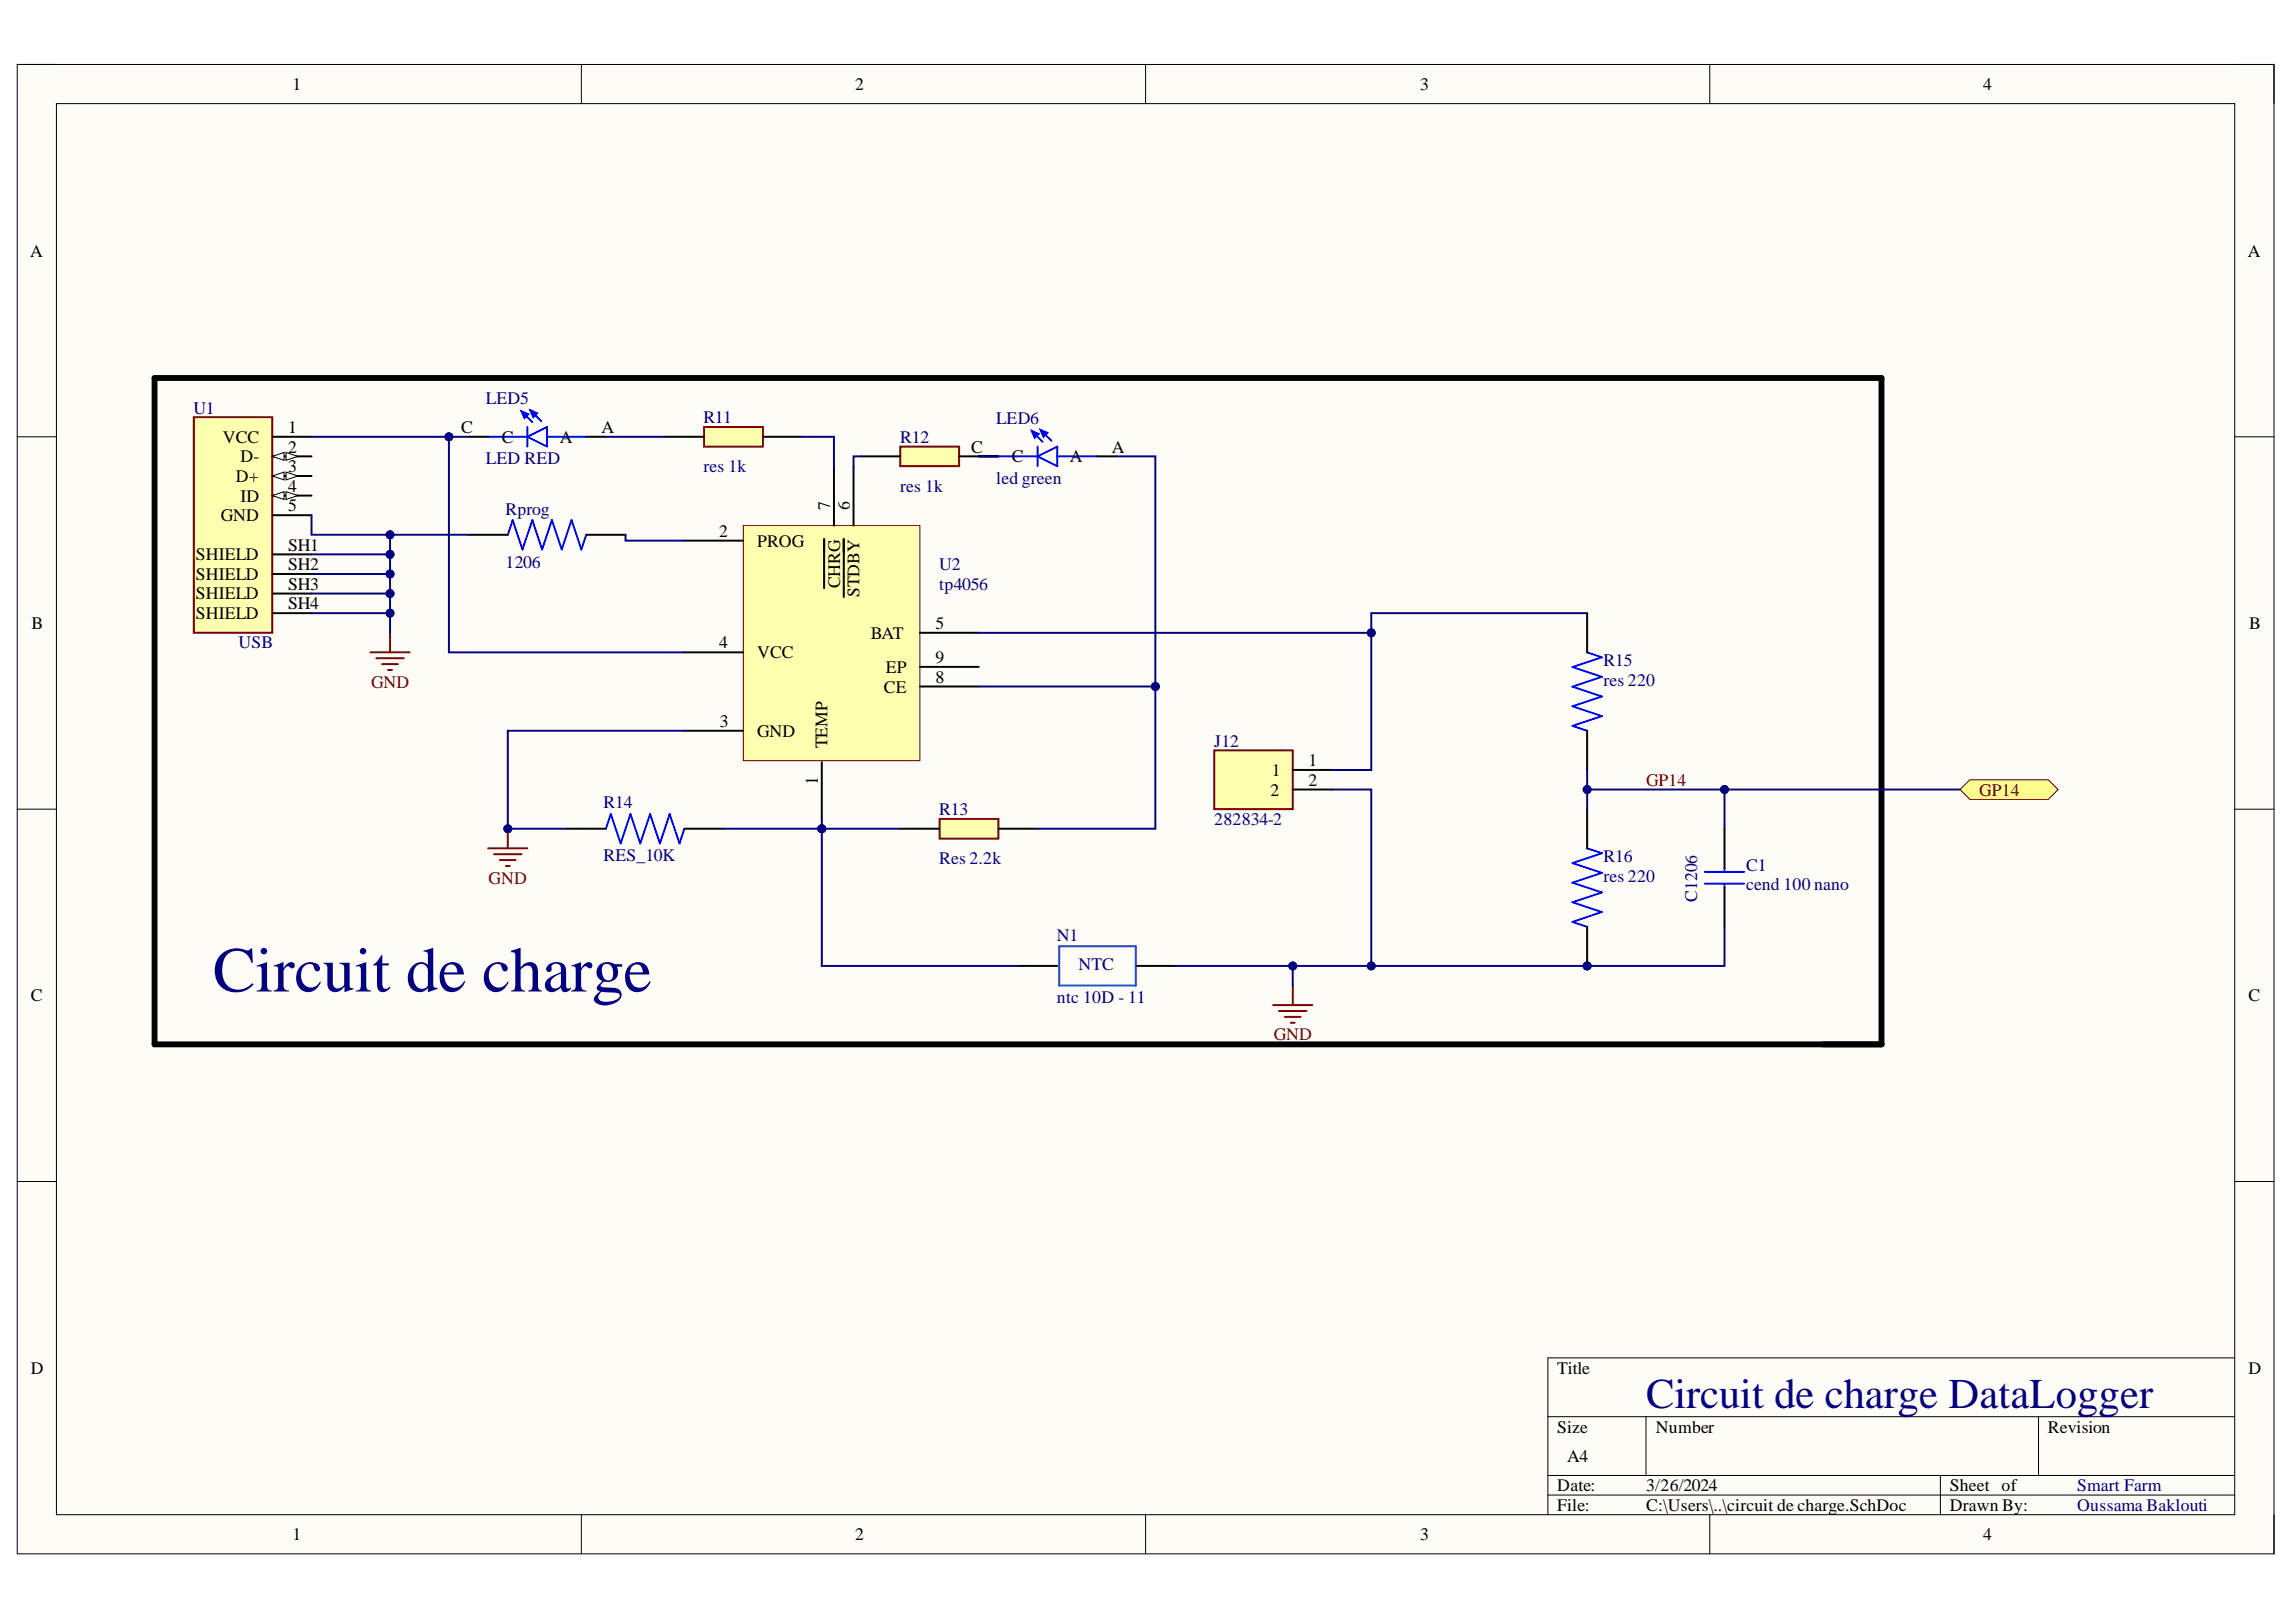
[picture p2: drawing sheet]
<svg xmlns="http://www.w3.org/2000/svg" width="297mm" height="210mm" viewBox="0 0 297 210" stroke-linecap="round" stroke-linejoin="round" font-family="sans-serif">
<defs><g id="words">
<text font-size="8.3" fill="#000080" x="27.5" y="128.3">Circuit de charge</text>
<text font-size="5.5" fill="#000080" x="213" y="182.2">Circuit de charge DataLogger</text>
<g font-size="2.3">
<text x="37.9" y="11.6">1</text>
<text x="110.6" y="11.6">2</text>
<text x="183.7" y="11.6">3</text>
<text x="256.6" y="11.6">4</text>
<text x="3.9" y="33.3">A</text>
<text x="290.8" y="33.3">A</text>
<text x="28.8" y="57.3">VCC</text>
<text x="31.1" y="59.9">D-</text>
<text x="37.3" y="56.1">1</text>
<text x="37.3" y="58.6">2</text>
<text x="59.7" y="56.1">C</text>
<text x="64.9" y="57.3">C</text>
<text x="72.4" y="57.3">A</text>
<text x="77.8" y="56.1">A</text>
<text x="125.7" y="58.6">C</text>
<text x="130.9" y="59.9">C</text>
<text x="138.4" y="59.9">A</text>
<text x="143.8" y="58.6">A</text>
<text x="30.5" y="62.4">D+</text>
<text x="31.1" y="64.9">ID</text>
<text x="37.3" y="61.1">3</text>
<text x="37.3" y="63.6">4</text>
<text x="28.6" y="67.4">GND</text>
<text x="37.3" y="66.2">5</text>
<text x="37.3" y="71.2">SH1</text>
<text x="93" y="69.5">2</text>
<text x="97.9" y="70.7">PROG</text>
<text x="107.4" y="66" transform="rotate(-90 107.4 66)">7</text>
<text x="109.9" y="66" transform="rotate(-90 109.9 66)">6</text>
<text x="25.4" y="72.5">SHIELD</text>
<text x="25.4" y="75">SHIELD</text>
<text x="25.4" y="77.6">SHIELD</text>
<text x="37.3" y="73.8">SH2</text>
<text x="37.3" y="76.3">SH3</text>
<text x="108.7" y="76.1" transform="rotate(-90 108.7 76.1)">CHRG</text>
<text x="111.2" y="77.2" transform="rotate(-90 111.2 77.2)">STDBY</text>
<text x="4.1" y="81.4">B</text>
<text x="25.4" y="80.1">SHIELD</text>
<text x="37.3" y="78.8">SH4</text>
<text x="93" y="83.9">4</text>
<text x="112.6" y="82.6">BAT</text>
<text x="121" y="81.4">5</text>
<text x="291" y="81.4">B</text>
<text x="97.9" y="85.2">VCC</text>
<text x="114.3" y="89.7">CE</text>
<text x="114.6" y="87.1">EP</text>
<text x="121" y="88.4">8</text>
<text x="121" y="85.9">9</text>
<text x="93.1" y="94.1">3</text>
<text x="97.9" y="95.4">GND</text>
<text x="105.8" y="101.6" transform="rotate(-90 105.8 101.6)">1</text>
<text x="107.1" y="96.8" transform="rotate(-90 107.1 96.8)">TEMP</text>
<text x="164.5" y="100.5">1</text>
<text x="169.3" y="99.2">1</text>
<text x="169.3" y="101.7">2</text>
<text x="164.4" y="103">2</text>
<text x="4" y="129.6">C</text>
<text x="290.9" y="129.6">C</text>
<text x="4" y="177.8">D</text>
<text x="201.5" y="177.8">Title</text>
<text x="290.9" y="177.8">D</text>
<text x="201.5" y="185.4">Size</text>
<text x="214.2" y="185.4">Number</text>
<text x="264.9" y="185.4">Revision</text>
<text x="202.7" y="189.2">A4</text>
<text x="201.5" y="193">Date:</text>
<text x="201.5" y="195.5">File:</text>
<text x="213" y="193">3/26/2024</text>
<text x="213" y="195.5">C:\Users\..\circuit de charge.SchDoc</text>
<text x="252.3" y="193">Sheet of</text>
<text x="252.3" y="195.5">Drawn By:</text>
<text x="37.9" y="199.3">1</text>
<text x="110.6" y="199.3">2</text>
<text x="183.7" y="199.3">3</text>
<text x="256.6" y="199.3">4</text>
</g>
<g font-size="2.3" fill="#000080">
<text x="25" y="53.5">U1</text>
<text x="62.9" y="52.3">LED5</text>
<text x="91" y="54.8">R11</text>
<text x="116.5" y="57.3">R12</text>
<text x="128.9" y="54.9">LED6</text>
<text x="62.9" y="60.1">LED RED</text>
<text x="91" y="61.1">res 1k</text>
<text x="116.5" y="63.6">res 1k</text>
<text x="128.9" y="62.6">led green</text>
<text x="65.4" y="66.6">Rprog</text>
<text x="65.4" y="73.4">1206</text>
<text x="121.5" y="73.8">U2</text>
<text x="121.5" y="76.3">tp4056</text>
<text x="30.8" y="83.9">USB</text>
<text x="207.5" y="86.2">R15</text>
<text x="207.5" y="88.8">res 220</text>
<text x="157.1" y="96.7">J12</text>
<text x="78.1" y="104.6">R14</text>
<text x="121.5" y="105.5">R13</text>
<text x="157.1" y="106.8">282834-2</text>
<text x="78.1" y="111.4">RES_10K</text>
<text x="121.5" y="111.9">Res 2.2k</text>
<text x="207.5" y="111.6">R16</text>
<text x="225.9" y="112.7">C1</text>
<text x="207.5" y="114.1">res 220</text>
<text x="219.6" y="116.7" transform="rotate(-90 219.6 116.7)">C1206</text>
<text x="225.9" y="115.2">cend 100 nano</text>
<text x="136.7" y="121.7">N1</text>
<text x="139.5" y="125.5">NTC</text>
<text x="136.7" y="129.8">ntc 10D - 11</text>
<text x="268.7" y="193">Smart Farm</text>
<text x="268.7" y="195.5">Oussama Baklouti</text>
</g>
<g font-size="2.3" fill="#800000">
<text x="48" y="89.1">GND</text>
<text x="213" y="101.7">GP14</text>
<text x="256.1" y="103">GP14</text>
<text x="63.2" y="114.4">GND</text>
<text x="164.8" y="134.6">GND</text>
</g>
</g></defs>
<path d="M2.2 8.3h292v192.8h-292z" fill-rule="evenodd" fill="#fffcf8"/>
<path d="M2.2 8.3h292v192.8h-292z" fill="none" stroke="#000" stroke-width=".13"/>
<path d="M7.3 13.4h281.8v182.6h-281.8z" fill-rule="evenodd" fill="#fffcf8"/>
<g fill="none" stroke="#000" stroke-width=".13">
<path d="M2.2 8.3h5.1M7.3 13.4h281.8v182.6h-281.8zM75.2 8.3v5.1M148.2 8.3v5.1M221.2 8.3v5.1M289.1 8.3h5.1v5.1M2.2 56.5h5.1M289.1 56.5h5.1M2.2 104.7h5.1M289.1 104.7h5.1M2.2 152.9h5.1M289.1 152.9h5.1"/>
<path d="M289.1 175.7h-88.8v20.3M75.2 196v5.1M148.2 196v5.1M200.3 183.3h88.8M200.3 190.9h88.8M200.3 193.5h88.8M212.9 183.3v7.6M221.2 196v5.1M251 190.9v5.1M263.7 183.3v7.6M294.2 196v5.1"/>
</g>
<path d="M96.2 68h22.8v30.4h-22.8z" fill-rule="evenodd" fill="#ffffb0"/>
<path d="M96.2 68h22.8v30.4h-22.8z" fill="none" stroke="#800000" stroke-width=".13"/>
<g fill="none" stroke="#000" stroke-width=".25">
<path d="M60.6 69.2h5.1M75.8 69.2h5.1M88.5 70h7.7M106.6 69.8v6.3M107.9 60.4v7.6M109.2 69.8v7.5M110.4 60.4v7.6M88.5 94.6h7.7M88.5 84.4h7.7M106.3 98.6v7.6M119 81.9h7.6M119 88.8h7.6"/>
<path d="M119 86.3h7.6"/>
</g>
<path d="M47.9 84.4h5.1M48.7 85.2h3.5M49.4 85.9h2.1M50.2 86.7h.5M50.5 81.9v2.5" fill="none" stroke="#800000" stroke-width=".25"/>
<path d="M65.7 69.2l.6-1.9 1.3 3.8 1.3-3.8 1.2 3.8 1.3-3.8 1.3 3.8 1.2-3.8 1.3 3.8 .6-1.9" fill="none" stroke="#00f" stroke-width=".25"/>
<path d="M116.5 57.8h7.6v2.5h-7.6z" fill-rule="evenodd" fill="#ffffb0"/>
<path d="M116.5 57.8h7.6v2.5h-7.6z" fill="none" stroke="#800000" stroke-width=".25"/>
<path d="M111.4 59.1h5.1M124.1 59.1h5.1" fill="none" stroke="#000" stroke-width=".25"/>
<path d="M25.1 54h10.1v27.9h-10.1z" fill-rule="evenodd" fill="#ffffb0"/>
<path d="M25.1 54h10.1v27.9h-10.1z" fill="none" stroke="#800000" stroke-width=".25"/>
<path d="M35.2 56.5h5.1M35.2 59.1h5.1" fill="none" stroke="#000" stroke-width=".25"/>
<path d="M35.2 59.1l1.6-.5v1z" fill="#f8fcff"/>
<path d="M35.2 59.1l1.6-.5v1z" fill="none" stroke="#000" stroke-width=".13"/>
<path d="M37 58.6l1.5 .5-1.5 .5z" fill="#f8fcff"/>
<path d="M37 58.6l1.5 .5-1.5 .5z" fill="none" stroke="#000" stroke-width=".13"/>
<path d="M35.2 61.6h5.1" fill="none" stroke="#000" stroke-width=".25"/>
<path d="M35.2 61.6l1.6-.5v1z" fill="#f8fcff"/>
<path d="M35.2 61.6l1.6-.5v1z" fill="none" stroke="#000" stroke-width=".13"/>
<path d="M37 61.1l1.5 .5-1.5 .5z" fill="#f8fcff"/>
<path d="M37 61.1l1.5 .5-1.5 .5z" fill="none" stroke="#000" stroke-width=".13"/>
<path d="M35.2 64.1h5.1" fill="none" stroke="#000" stroke-width=".25"/>
<path d="M35.2 64.1l1.6-.5v1z" fill="#f8fcff"/>
<path d="M35.2 64.1l1.6-.5v1z" fill="none" stroke="#000" stroke-width=".13"/>
<path d="M37 63.6l1.5 .5-1.5 .5z" fill="#f8fcff"/>
<path d="M37 63.6l1.5 .5-1.5 .5z" fill="none" stroke="#000" stroke-width=".13"/>
<path d="M35.2 66.7h5.1M35.2 71.7h5.1M35.2 74.3h5.1M35.2 76.8h5.1M35.2 79.4h5.1" fill="none" stroke="#000" stroke-width=".25"/>
<path d="M91.1 55.3h7.6v2.5h-7.6z" fill-rule="evenodd" fill="#ffffb0"/>
<path d="M91.1 55.3h7.6v2.5h-7.6z" fill="none" stroke="#800000" stroke-width=".25"/>
<path d="M86 56.5h5.1M98.7 56.5h5.1" fill="none" stroke="#000" stroke-width=".25"/>
<path d="M129.2 59.1h5M133.5 55.8l1.4 1.4M134.2 59.1l2.6-1.3v2.5zM134.2 57.8v2.5M134.6 55.6l1.4 1.4M136.8 59.1h5.1" fill="none" stroke="#00f" stroke-width=".25"/>
<path d="M134.6 55.6l.9 .4-.5 .5z" fill="#00f"/>
<path d="M134.6 55.6l.9 .4-.5 .5z" fill="none" stroke="#00f" stroke-width=".25"/>
<path d="M133.5 55.8l.9 .3-.5 .6z" fill="#00f"/>
<path d="M133.5 55.8l.9 .3-.5 .6zM205.3 84.4l1.9 .7-3.8 1.2 3.8 1.3-3.8 1.3 3.8 1.2-3.8 1.3 3.8 1.3-3.8 1.2 1.9 .7M78.4 107.2l.6-1.9 1.3 3.9 1.3-3.9 1.2 3.9 1.3-3.9 1.3 3.9 1.2-3.9 1.3 3.9 .6-2" fill="none" stroke="#00f" stroke-width=".25"/>
<path d="M126.6 59.1h2.6M141.9 59.1h2.5M205.3 79.4v5M205.3 94.6v5M73.3 107.2h5.1M88.5 107.2h5.1" fill="none" stroke="#000" stroke-width=".25"/>
<circle cx="205.3" cy="125" r=".51" fill="#000080"/>
<circle cx="205.3" cy="125" r=".51" fill="none" stroke="#000080" stroke-width=".13"/>
<path d="M205.3 109.8l1.9 .6-3.8 1.3 3.8 1.3-3.8 1.2 3.8 1.3-3.8 1.3 3.8 1.2-3.8 1.3 1.9 .6" fill="none" stroke="#00f" stroke-width=".25"/>
<path d="M205.3 119.9v5.1" fill="none" stroke="#000" stroke-width=".25"/>
<circle cx="205.3" cy="125" r=".51" fill="#000080"/>
<circle cx="205.3" cy="125" r=".51" fill="none" stroke="#000080" stroke-width=".13"/>
<path d="M205.3 104.7v5.1" fill="none" stroke="#000" stroke-width=".25"/>
<path d="M253.6 102.2l1.2-1.3h10.2l1.3 1.3-1.3 1.2h-10.2z" fill-rule="evenodd" fill="#ffff80"/>
<path d="M253.6 102.2l1.2-1.3h10.2l1.3 1.3-1.3 1.2h-10.2z" fill="none" stroke="#800000" stroke-width=".13"/>
<path d="M20 48.9h223.4v86.3h-223.4z" fill="none" stroke="#000" stroke-width=".76"/>
<path d="M63.2 109.8h5M63.9 110.5h3.6M64.7 111.3h2M65.4 112.1h.5M65.7 107.2v2.6" fill="none" stroke="#800000" stroke-width=".25"/>
<circle cx="65.7" cy="107.2" r=".51" fill="#000080"/>
<circle cx="65.7" cy="107.2" r=".51" fill="none" stroke="#000080" stroke-width=".13"/>
<path d="M164.7 130.1h5.1M165.5 130.8h3.5M166.2 131.6h2.1M167 132.4h.5M167.2 127.5v2.6" fill="none" stroke="#800000" stroke-width=".25"/>
<path d="M121.5 106h7.7v2.5h-7.7z" fill-rule="evenodd" fill="#ffffb0"/>
<path d="M121.5 106h7.7v2.5h-7.7z" fill="none" stroke="#800000" stroke-width=".25"/>
<path d="M116.5 107.2h5M129.2 107.2h5" fill="none" stroke="#000" stroke-width=".25"/>
<path d="M63.2 56.5h5M67.5 53.2l1.4 1.4M68.2 56.5l2.6-1.2v2.5zM68.2 55.3v2.5M68.6 53.1l1.4 1.4M70.8 56.5h5" fill="none" stroke="#00f" stroke-width=".25"/>
<path d="M68.6 53.1l.9 .4-.5 .5z" fill="#00f"/>
<path d="M68.6 53.1l.9 .4-.5 .5z" fill="none" stroke="#00f" stroke-width=".25"/>
<path d="M67.5 53.2l.9 .4-.6 .5z" fill="#00f"/>
<path d="M67.5 53.2l.9 .4-.6 .5z" fill="none" stroke="#00f" stroke-width=".25"/>
<path d="M60.6 56.5h2.6M75.8 56.5h2.6" fill="none" stroke="#000" stroke-width=".25"/>
<path d="M157.1 97.1h10.1v7.6h-10.1z" fill-rule="evenodd" fill="#ffffb0"/>
<path d="M157.1 97.1h10.1v7.6h-10.1z" fill="none" stroke="#800000" stroke-width=".25"/>
<path d="M167.2 99.6h5.1M167.2 102.2h5.1M223.1 107.3v5M223.1 114.9v5M131.7 125h5.1M146.9 125h5.1" fill="none" stroke="#000" stroke-width=".25"/>
<path d="M137 122.5h9.9v5h-9.9z" fill="none" stroke="#15c" stroke-width=".25"/>
<path d="M220.6 114.4h5M220.6 112.8h5M223.1 112.3v.5M223.1 114.4v.5" fill="none" stroke="#00f" stroke-width=".25"/>
<path d="M40.3 79.4h10.2v2.5" fill="none" stroke="#000080" stroke-width=".25"/>
<circle cx="50.5" cy="79.4" r=".51" fill="#000080"/>
<circle cx="50.5" cy="79.4" r=".51" fill="none" stroke="#000080" stroke-width=".13"/>
<path d="M78.4 56.5h7.6M111.4 59.1h-1v1.3M126.6 59.1h2.6M40.3 76.8h10.2" fill="none" stroke="#000080" stroke-width=".25"/>
<circle cx="50.5" cy="76.8" r=".51" fill="#000080"/>
<circle cx="50.5" cy="76.8" r=".51" fill="none" stroke="#000080" stroke-width=".13"/>
<path d="M40.3 74.3h10.2" fill="none" stroke="#000080" stroke-width=".25"/>
<circle cx="50.5" cy="74.3" r=".51" fill="#000080"/>
<circle cx="50.5" cy="74.3" r=".51" fill="none" stroke="#000080" stroke-width=".13"/>
<path d="M40.3 71.7h10.2v7.7" fill="none" stroke="#000080" stroke-width=".25"/>
<circle cx="50.5" cy="71.7" r=".51" fill="#000080"/>
<circle cx="50.5" cy="71.7" r=".51" fill="none" stroke="#000080" stroke-width=".13"/>
<circle cx="50.5" cy="74.3" r=".51" fill="#000080"/>
<circle cx="50.5" cy="74.3" r=".51" fill="none" stroke="#000080" stroke-width=".13"/>
<circle cx="50.5" cy="76.8" r=".51" fill="#000080"/>
<circle cx="50.5" cy="76.8" r=".51" fill="none" stroke="#000080" stroke-width=".13"/>
<circle cx="50.5" cy="79.4" r=".51" fill="#000080"/>
<circle cx="50.5" cy="79.4" r=".51" fill="none" stroke="#000080" stroke-width=".13"/>
<path d="M40.3 66.7v2.5h20.3M80.9 69.2v.8h7.6" fill="none" stroke="#000080" stroke-width=".25"/>
<circle cx="50.5" cy="69.2" r=".51" fill="#000080"/>
<circle cx="50.5" cy="69.2" r=".51" fill="none" stroke="#000080" stroke-width=".13"/>
<path d="M40.3 56.5h20.3" fill="none" stroke="#000080" stroke-width=".25"/>
<circle cx="58.1" cy="56.5" r=".51" fill="#000080"/>
<circle cx="58.1" cy="56.5" r=".51" fill="none" stroke="#000080" stroke-width=".13"/>
<path d="M106.3 106.2v1h10.2" fill="none" stroke="#000080" stroke-width=".25"/>
<circle cx="106.3" cy="107.2" r=".51" fill="#000080"/>
<circle cx="106.3" cy="107.2" r=".51" fill="none" stroke="#000080" stroke-width=".13"/>
<path d="M58.1 56.5v27.9h30.4" fill="none" stroke="#000080" stroke-width=".25"/>
<circle cx="58.1" cy="56.5" r=".51" fill="#000080"/>
<circle cx="58.1" cy="56.5" r=".51" fill="none" stroke="#000080" stroke-width=".13"/>
<path d="M93.6 107.2h12.7" fill="none" stroke="#000080" stroke-width=".25"/>
<circle cx="106.3" cy="107.2" r=".51" fill="#000080"/>
<circle cx="106.3" cy="107.2" r=".51" fill="none" stroke="#000080" stroke-width=".13"/>
<path d="M88.5 94.6h-22.8v12.6h7.6" fill="none" stroke="#000080" stroke-width=".25"/>
<circle cx="65.7" cy="107.2" r=".51" fill="#000080"/>
<circle cx="65.7" cy="107.2" r=".51" fill="none" stroke="#000080" stroke-width=".13"/>
<path d="M205.3 99.6v5.1" fill="none" stroke="#000080" stroke-width=".25"/>
<circle cx="205.3" cy="102.2" r=".51" fill="#000080"/>
<circle cx="205.3" cy="102.2" r=".51" fill="none" stroke="#000080" stroke-width=".13"/>
<path d="M205.3 102.2h48.3" fill="none" stroke="#000080" stroke-width=".25"/>
<circle cx="205.3" cy="102.2" r=".51" fill="#000080"/>
<circle cx="205.3" cy="102.2" r=".51" fill="none" stroke="#000080" stroke-width=".13"/>
<circle cx="223.1" cy="102.2" r=".51" fill="#000080"/>
<circle cx="223.1" cy="102.2" r=".51" fill="none" stroke="#000080" stroke-width=".13"/>
<path d="M103.8 56.5h4.1v3.9M106.3 107.2v17.8h25.4" fill="none" stroke="#000080" stroke-width=".25"/>
<circle cx="106.3" cy="107.2" r=".51" fill="#000080"/>
<circle cx="106.3" cy="107.2" r=".51" fill="none" stroke="#000080" stroke-width=".13"/>
<path d="M223.1 102.2v5.1" fill="none" stroke="#000080" stroke-width=".25"/>
<circle cx="223.1" cy="102.2" r=".51" fill="#000080"/>
<circle cx="223.1" cy="102.2" r=".51" fill="none" stroke="#000080" stroke-width=".13"/>
<path d="M126.6 88.8h22.9" fill="none" stroke="#000080" stroke-width=".25"/>
<circle cx="149.5" cy="88.8" r=".51" fill="#000080"/>
<circle cx="149.5" cy="88.8" r=".51" fill="none" stroke="#000080" stroke-width=".13"/>
<path d="M144.4 59.1h5.1v48.1h-15.3" fill="none" stroke="#000080" stroke-width=".25"/>
<circle cx="149.5" cy="88.8" r=".51" fill="#000080"/>
<circle cx="149.5" cy="88.8" r=".51" fill="none" stroke="#000080" stroke-width=".13"/>
<path d="M205.3 79.4h-27.9v20.2h-5.1" fill="none" stroke="#000080" stroke-width=".25"/>
<circle cx="177.4" cy="81.9" r=".51" fill="#000080"/>
<circle cx="177.4" cy="81.9" r=".51" fill="none" stroke="#000080" stroke-width=".13"/>
<path d="M126.6 81.9h50.8" fill="none" stroke="#000080" stroke-width=".25"/>
<circle cx="177.4" cy="81.9" r=".51" fill="#000080"/>
<circle cx="177.4" cy="81.9" r=".51" fill="none" stroke="#000080" stroke-width=".13"/>
<path d="M172.3 102.2h5.1v22.8" fill="none" stroke="#000080" stroke-width=".25"/>
<circle cx="177.4" cy="125" r=".51" fill="#000080"/>
<circle cx="177.4" cy="125" r=".51" fill="none" stroke="#000080" stroke-width=".13"/>
<path d="M50.5 69.2v2.5" fill="none" stroke="#000080" stroke-width=".25"/>
<circle cx="50.5" cy="71.7" r=".51" fill="#000080"/>
<circle cx="50.5" cy="71.7" r=".51" fill="none" stroke="#000080" stroke-width=".13"/>
<circle cx="50.5" cy="69.2" r=".51" fill="#000080"/>
<circle cx="50.5" cy="69.2" r=".51" fill="none" stroke="#000080" stroke-width=".13"/>
<path d="M223.1 119.9v5.1h-71.1" fill="none" stroke="#000080" stroke-width=".25"/>
<circle cx="167.2" cy="125" r=".51" fill="#000080"/>
<circle cx="167.2" cy="125" r=".51" fill="none" stroke="#000080" stroke-width=".13"/>
<circle cx="177.4" cy="125" r=".51" fill="#000080"/>
<circle cx="177.4" cy="125" r=".51" fill="none" stroke="#000080" stroke-width=".13"/>
<circle cx="205.3" cy="125" r=".51" fill="#000080"/>
<circle cx="205.3" cy="125" r=".51" fill="none" stroke="#000080" stroke-width=".13"/>
<path d="M167.2 125v2.5" fill="none" stroke="#000080" stroke-width=".25"/>
<circle cx="167.2" cy="125" r=".51" fill="#000080"/>
<circle cx="167.2" cy="125" r=".51" fill="none" stroke="#000080" stroke-width=".13"/>
<use href="#words"/>
</svg>
